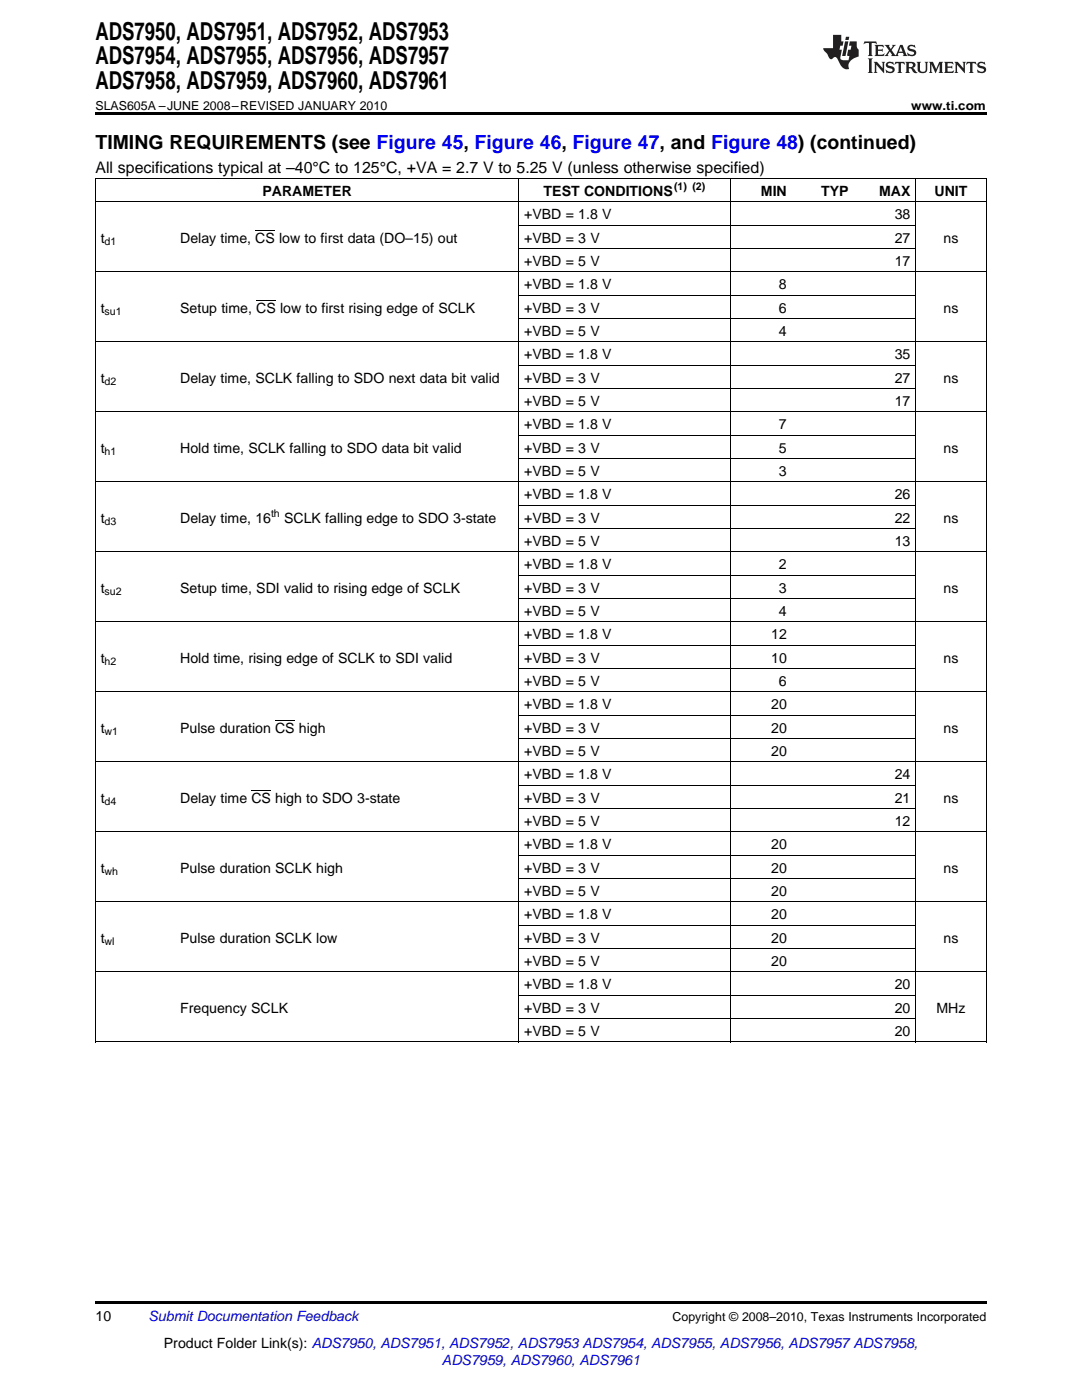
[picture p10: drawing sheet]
<svg xmlns="http://www.w3.org/2000/svg" width="216mm" height="279mm" viewBox="0 0 216 279" stroke-linecap="round" stroke-linejoin="round" font-family="sans-serif">
<defs><g id="words">
<g font-size="4.9">
<text x="19" y="7.9">ADS7950, ADS7951, ADS7952, ADS7953</text>
<text x="19" y="12.8">ADS7954, ADS7955, ADS7956, ADS7957</text>
<text x="19" y="17.8">ADS7958, ADS7959, ADS7960, ADS7961</text>
</g>
<text font-size="3.9" x="19" y="29.7">TIMING REQUIREMENTS (see Figure 45, Figure 46, Figure 47, and Figure 48) (continued)</text>
<text font-size="3.2" x="19" y="34.4">All specifications typical at –40°C to 125°C, +VA = 2.7 V to 5.25 V (unless otherwise specified)</text>
<g font-size="2.8">
<text x="52.4" y="39.1">PARAMETER</text>
<text x="108.5" y="39.1">TEST CONDITIONS</text>
<text x="151.8" y="39.1">MIN</text>
<text x="163.9" y="39.1">TYP</text>
<text x="175.4" y="39.1">MAX</text>
<text x="186.5" y="39.1">UNIT</text>
<text x="104.6" y="43.7">+VBD = 1.8 V</text>
<text x="178.5" y="43.7">38</text>
<text x="20.1" y="48.4">t</text>
<text x="35.9" y="48.4">Delay time, CS low to first data (DO–15) out</text>
<text x="104.6" y="48.4">+VBD = 3 V</text>
<text x="104.6" y="53.1">+VBD = 5 V</text>
<text x="178.5" y="48.4">27</text>
<text x="178.5" y="53.1">17</text>
<text x="188.3" y="48.4">ns</text>
<text x="104.6" y="57.7">+VBD = 1.8 V</text>
<text x="155.4" y="57.7">8</text>
<text x="20.1" y="62.4">t</text>
<text x="35.9" y="62.4">Setup time, CS low to first rising edge of SCLK</text>
<text x="104.6" y="62.4">+VBD = 3 V</text>
<text x="155.4" y="62.4">6</text>
<text x="188.3" y="62.4">ns</text>
<text x="104.6" y="67">+VBD = 5 V</text>
<text x="104.6" y="71.7">+VBD = 1.8 V</text>
<text x="155.4" y="67">4</text>
<text x="178.5" y="71.7">35</text>
<text x="20.1" y="76.3">t</text>
<text x="35.9" y="76.3">Delay time, SCLK falling to SDO next data bit valid</text>
<text x="104.6" y="76.3">+VBD = 3 V</text>
<text x="178.5" y="76.3">27</text>
<text x="188.3" y="76.3">ns</text>
<text x="104.6" y="81">+VBD = 5 V</text>
<text x="178.5" y="81">17</text>
<text x="104.6" y="85.7">+VBD = 1.8 V</text>
<text x="155.4" y="85.7">7</text>
<text x="20.1" y="90.3">t</text>
<text x="35.9" y="90.3">Hold time, SCLK falling to SDO data bit valid</text>
<text x="104.6" y="90.3">+VBD = 3 V</text>
<text x="104.6" y="95">+VBD = 5 V</text>
<text x="155.4" y="90.3">5</text>
<text x="155.4" y="95">3</text>
<text x="188.3" y="90.3">ns</text>
<text x="104.6" y="99.6">+VBD = 1.8 V</text>
<text x="178.5" y="99.6">26</text>
<text x="20.1" y="104.3">t</text>
<text x="35.9" y="104.3">Delay time, 16</text>
<text x="56.7" y="104.3">SCLK falling edge to SDO 3-state</text>
<text x="104.6" y="104.3">+VBD = 3 V</text>
<text x="178.5" y="104.3">22</text>
<text x="188.3" y="104.3">ns</text>
<text x="104.6" y="108.9">+VBD = 5 V</text>
<text x="104.6" y="113.6">+VBD = 1.8 V</text>
<text x="155.4" y="113.6">2</text>
<text x="178.5" y="108.9">13</text>
<text x="20.1" y="118.3">t</text>
<text x="35.9" y="118.3">Setup time, SDI valid to rising edge of SCLK</text>
<text x="104.6" y="118.3">+VBD = 3 V</text>
<text x="155.4" y="118.3">3</text>
<text x="188.3" y="118.3">ns</text>
<text x="104.6" y="122.9">+VBD = 5 V</text>
<text x="155.4" y="122.9">4</text>
<text x="104.6" y="127.6">+VBD = 1.8 V</text>
<text x="153.9" y="127.6">12</text>
<text x="20.1" y="132.2">t</text>
<text x="35.9" y="132.2">Hold time, rising edge of SCLK to SDI valid</text>
<text x="104.6" y="132.2">+VBD = 3 V</text>
<text x="104.6" y="136.9">+VBD = 5 V</text>
<text x="153.9" y="132.2">10</text>
<text x="155.4" y="136.9">6</text>
<text x="188.3" y="132.2">ns</text>
<text x="104.6" y="141.5">+VBD = 1.8 V</text>
<text x="153.9" y="141.5">20</text>
<text x="20.1" y="146.2">t</text>
<text x="35.9" y="146.2">Pulse duration CS high</text>
<text x="104.6" y="146.2">+VBD = 3 V</text>
<text x="153.9" y="146.2">20</text>
<text x="188.3" y="146.2">ns</text>
<text x="104.6" y="150.8">+VBD = 5 V</text>
<text x="104.6" y="155.5">+VBD = 1.8 V</text>
<text x="153.9" y="150.8">20</text>
<text x="178.5" y="155.5">24</text>
<text x="20.1" y="160.2">t</text>
<text x="35.9" y="160.2">Delay time CS high to SDO 3-state</text>
<text x="104.6" y="160.2">+VBD = 3 V</text>
<text x="178.5" y="160.2">21</text>
<text x="188.3" y="160.2">ns</text>
<text x="104.6" y="164.8">+VBD = 5 V</text>
<text x="178.5" y="164.8">12</text>
<text x="104.6" y="169.5">+VBD = 1.8 V</text>
<text x="153.9" y="169.5">20</text>
<text x="20.1" y="174.1">t</text>
<text x="35.9" y="174.1">Pulse duration SCLK high</text>
<text x="104.6" y="174.1">+VBD = 3 V</text>
<text x="104.6" y="178.8">+VBD = 5 V</text>
<text x="153.9" y="174.1">20</text>
<text x="153.9" y="178.8">20</text>
<text x="188.3" y="174.1">ns</text>
<text x="104.6" y="183.4">+VBD = 1.8 V</text>
<text x="153.9" y="183.4">20</text>
<text x="20.1" y="188.1">t</text>
<text x="35.9" y="188.1">Pulse duration SCLK low</text>
<text x="104.6" y="188.1">+VBD = 3 V</text>
<text x="153.9" y="188.1">20</text>
<text x="188.3" y="188.1">ns</text>
<text x="104.6" y="192.8">+VBD = 5 V</text>
<text x="104.6" y="197.4">+VBD = 1.8 V</text>
<text x="153.9" y="192.8">20</text>
<text x="178.5" y="197.4">20</text>
<text x="35.9" y="202.1">Frequency SCLK</text>
<text x="104.6" y="202.1">+VBD = 3 V</text>
<text x="178.5" y="202.1">20</text>
<text x="186.9" y="202.1">MHz</text>
<text x="104.6" y="206.7">+VBD = 5 V</text>
<text x="178.5" y="206.7">20</text>
<text x="19" y="263.6">10</text>
<text x="32.7" y="269">Product Folder Link(s): ADS7950, ADS7951, ADS7952, ADS7953 ADS7954, ADS7955, ADS7956, ADS7957 ADS7958,</text>
</g>
<g font-size="2.8" fill="#0000c8">
<text x="29.6" y="263.6">Submit Documentation Feedback</text>
<text x="88.2" y="272.5">ADS7959, ADS7960, ADS7961</text>
</g>
<g font-size="2.5">
<text x="19" y="21.9">SLAS605A –JUNE 2008–REVISED JANUARY 2010</text>
<text x="181.8" y="21.9">www.ti.com</text>
<text x="134.2" y="263.6">Copyright © 2008–2010, Texas Instruments Incorporated</text>
</g>
<g font-size="2.1">
<text x="134.5" y="38">(1) (2)</text>
<text x="20.9" y="49">d1</text>
<text x="20.9" y="62.9">su1</text>
<text x="20.9" y="76.9">d2</text>
<text x="20.9" y="90.9">h1</text>
<text x="20.9" y="104.8">d3</text>
<text x="54.1" y="103.2">th</text>
<text x="20.9" y="118.8">su2</text>
<text x="20.9" y="132.8">h2</text>
<text x="20.9" y="146.8">w1</text>
<text x="20.9" y="160.7">d4</text>
<text x="20.9" y="174.7">wh</text>
<text x="20.9" y="188.7">wl</text>
</g>
</g></defs>
<g fill="#231f20">
<path d="M172.5 8.3l-.1 .5 .4-.2h.6v.1v2.1l-.2 .4h.9l-.2-.4v-2.1l.1-.1h.5l.5 .2-.2-.5zM174.5 9l.2 .3v1.5l-.2 .4h1.8l.2-.6a1.04 1.04 0 0 1-1.3 .2v-.7h.6l.3 .2v-.6l-.3 .2h-.6v-.6l.8-.1 .4 .3-.2-.5zM176.5 9l.9 1.1-.9 1.1h.8l-.2-.2 .4-.7 .5 .7-.2 .2h1.5l-.2-.2 .2-.4h.9l.1 .4-.2 .2h1l-.3-.3-.7-1.9h-.5l-.9 2-.8-1 .9-1h-.8l.1 .3-.4 .5-.3-.6 .1-.2zM179.7 9.3l.4 1h-.7zM181.3 9.1a.63 .63 0 0 0-.2 .7 .63 .63 0 0 0 .6 .4l.6 .2 .1 .2a.75 .75 0 0 1-.7 .4 .75 .75 0 0 1-.6-.5l.1 .7 .1-.1a1.11 1.11 0 0 0 1.5-.6 1.13 1.13 0 0 0-1.2-.8l-.1-.4a1.04 1.04 0 0 1 1.2 .2l-.2-.5-.2 .1-.4-.2zM173.2 11.7l.2 .3v2.2l-.2 .4h1l-.3-.4v-2.2l.3-.3zM174.3 12.3l.3 .4v1.5l-.3 .4h.8l-.2-.4v-1.3l1.5 1.7v-1.9l.2-.4h-.7l.2 .4v.9l-1.1-1.3zM177 12.5a.62 .62 0 0 0-.2 .7 .62 .62 0 0 0 .6 .4l.6 .1 .1 .3a.76 .76 0 0 1-.7 .3 .76 .76 0 0 1-.7-.4l.2 .7 .1-.1a1.11 1.11 0 0 0 1.5-.6 1.13 1.13 0 0 0-1.2-.8l-.1-.4a1.04 1.04 0 0 1 1.2 .2l-.2-.6-.2 .1-.5-.1zM178.7 12.3l-.2 .7a.61 .61 0 0 1 .8-.4v1.6l-.2 .4h.9l-.2-.4v-1.6a.63 .63 0 0 1 .7 .4l-.1-.7zM180.6 12.3l.3 .4v1.5l-.3 .4h1l-.2-.2-.1-.8 .6 .2a.76 .76 0 0 0 1.2 .7l-1-1a.58 .58 0 0 0 .6-.5 .58 .58 0 0 0-.5-.6zM181.4 12.7l.1-.1a.45 .45 0 0 1 .5 .1 .45 .45 0 0 1 .1 .5l-.8 .2zM182.9 12.3l.2 .2a2.17 2.17 0 0 0 .3 1.9 .99 .99 0 0 0 1.6-.6v-1.1l.2-.4h-.7l.2 .2a1.92 1.92 0 0 1-.2 1.8 .6 .6 0 0 1-.9-.5v-1.1l.2-.4zM185.4 12.3l.2 .4v1.5l-.2 .4h.7l-.2-.4v-1.4l.8 1.8 .8-1.8v1.4l-.2 .4h.9l-.2-.4v-1.5l.2-.4h-.8l-.6 1.5-.6-1.5zM188.4 12.3l.2 .4v1.5l-.2 .4h1.8l.1-.6a1.04 1.04 0 0 1-1.2 .2v-.7h.5l.4 .2v-.6l-.4 .2h-.5v-.7h.8l.3 .3-.1-.6zM190.5 12.3l.2 .4v1.5l-.2 .4h.7l-.2-.4v-1.3l1.5 1.7v-1.9l.2-.4h-.7l.2 .4v.9l-1.1-1.3zM192.9 12.3l-.1 .7a.61 .61 0 0 1 .7-.4l.1 1.6-.3 .4h1l-.3-.4 .1-1.6a.63 .63 0 0 1 .7 .4l-.1-.7zM195.2 12.5a.62 .62 0 0 0-.2 .7 .62 .62 0 0 0 .6 .4l.6 .1 .1 .3a.76 .76 0 0 1-.7 .3 .76 .76 0 0 1-.6-.4l.1 .7 .1-.1a1.11 1.11 0 0 0 1.6-.6 1.13 1.13 0 0 0-1.3-.8l-.1-.4a1.04 1.04 0 0 1 1.2 .2l-.1-.6-.2 .1-.5-.1z"/>
<path d="M166.2 7v2.6h-1.9v.4l.8 .9a.91 .91 0 0 0 1 .9 .56 .56 0 0 1 .5-.4 .56 .56 0 0 1 .5 .3l.4 .8a1.53 1.53 0 0 0 1.9 1.2 1.54 1.54 0 0 1 1-2.1l.9-.3v-1.4a1.52 1.52 0 0 1-.4-1.6h-1.3l-.2 .8h.5l-.2 .8h-.5l-.1 1v.2l.4 .1-.2 .8a1.93 1.93 0 0 1-1.6-.2l.3-1.9h-.5l.2-.8h.4l.2-.8h-.4v-1.3zM168.6 8.3l-.6 2.9h.7l.6-2.9zM168.8 7.3l-.1 .7h.6l.2-.7z"/>
</g>
<path d="M19 22.5h177.8v.5h-177.8zM19 259.7h177.8v.5h-177.8z" fill="#000"/>
<g fill="none" stroke="#000" stroke-width=".2">
<path d="M19 35.6h177.8M19.1 35.7v172.3M103.5 35.7v172.3M145.7 35.7v172.3M182.7 35.7v172.3M196.8 35.7v172.3M19 54.3h177.8M19 40.3h177.8M50.9 45.9h4M51.1 59.9h3.9M103.5 58.9h79.2M103.5 49.6h79.2"/>
<path d="M103.5 45h79.2M19 68.2h177.8M103.5 77.6h79.2M103.5 72.9h79.2M103.5 63.6h79.2M19 96.2h177.8M19 82.2h177.8M103.5 91.5h79.2M103.5 86.9h79.2M19 110.2h177.8M103.5 119.5h79.2M103.5 114.8h79.2"/>
<path d="M103.5 105.5h79.2M103.5 100.8h79.2M19 138.1h177.8M19 124.1h177.8M103.5 133.4h79.2M103.5 128.8h79.2M19 152.1h177.8M50.2 157.7h3.9M54.9 143.7h3.9M103.5 156.7h79.2M103.5 147.4h79.2M103.5 142.8h79.2"/>
<path d="M19 166h177.8M103.5 175.3h79.2M103.5 170.7h79.2M103.5 161.4h79.2M19 194h177.8M19 180h177.8M103.5 198.6h79.2M103.5 189.3h79.2M103.5 184.7h79.2M19 207.9h177.8M103.5 203.3h79.2"/>
</g>
<use href="#words"/>
</svg>
